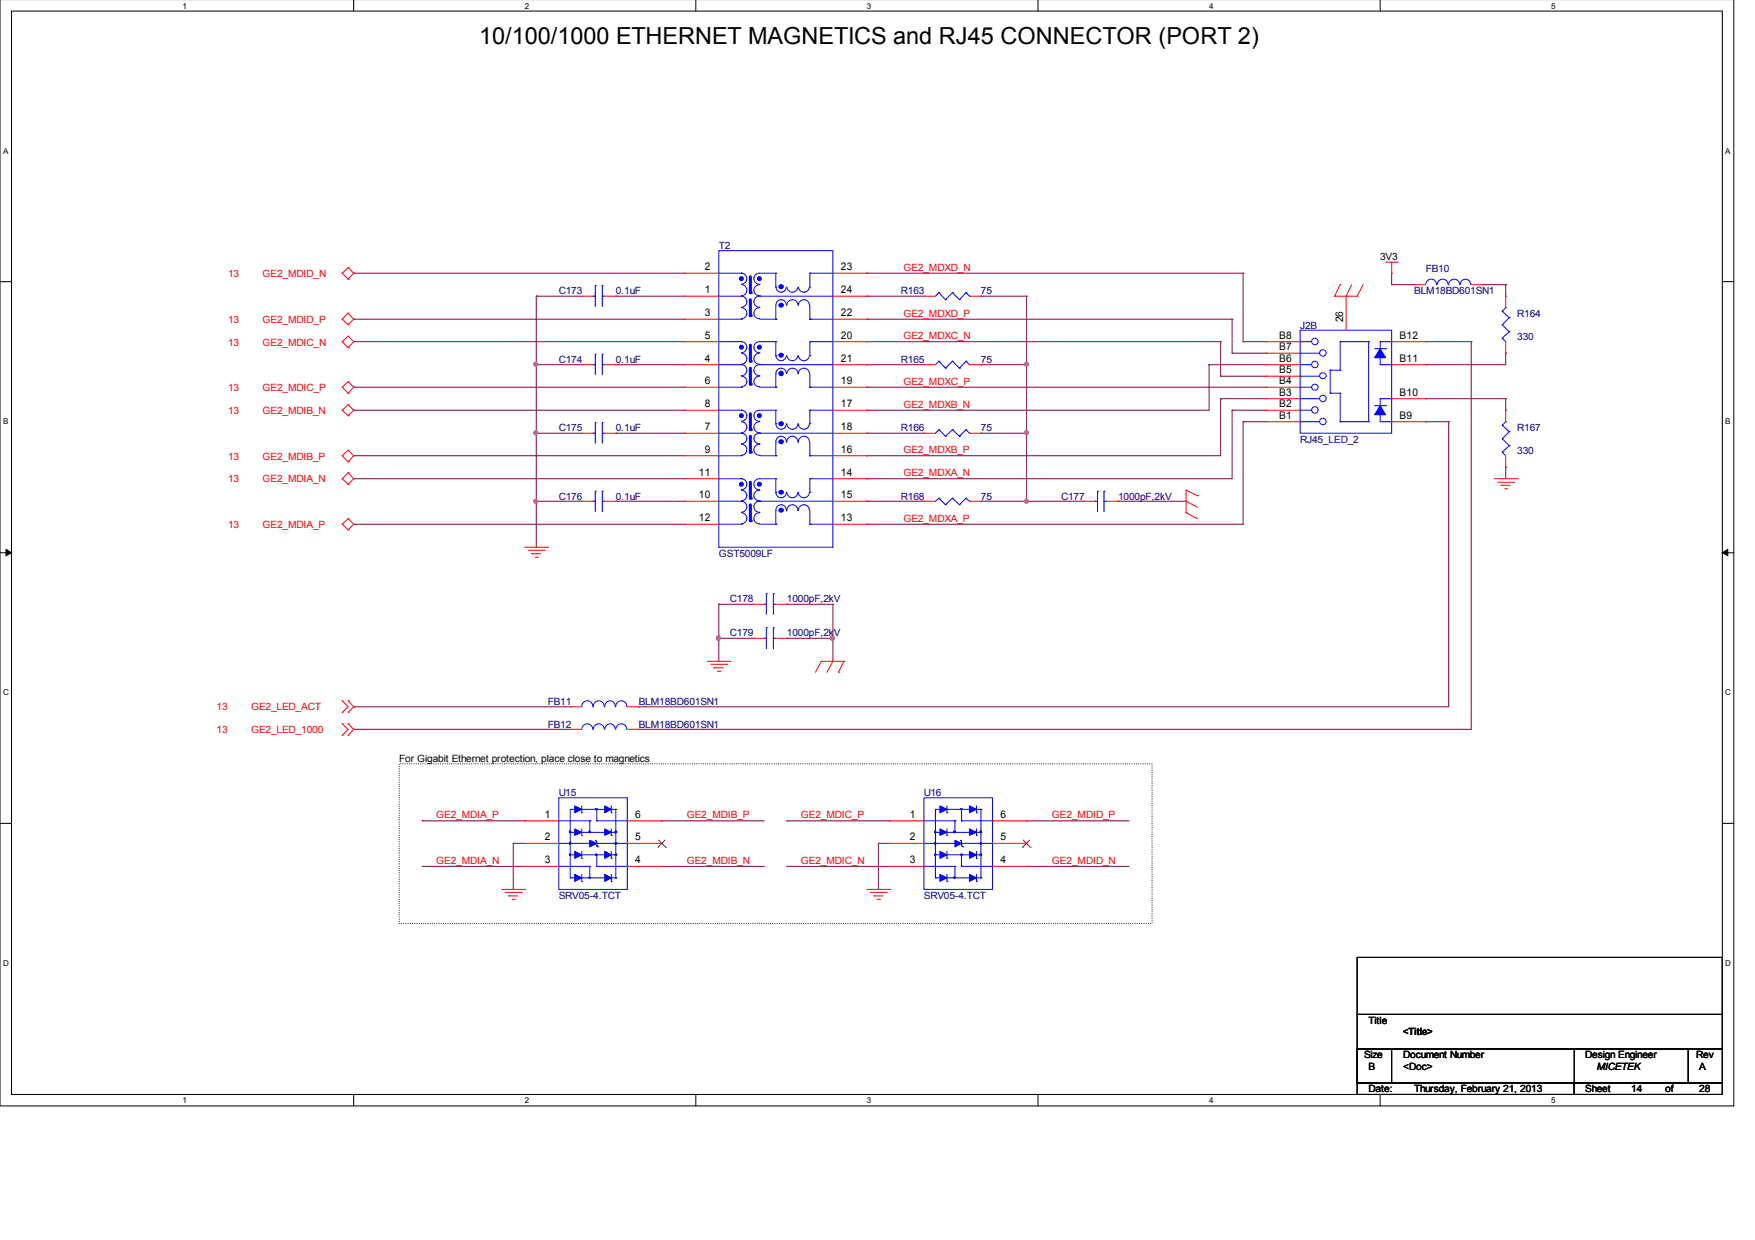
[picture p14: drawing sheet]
<svg xmlns="http://www.w3.org/2000/svg" width="297mm" height="210mm" viewBox="0 0 297 210" stroke-linecap="round" stroke-linejoin="round" font-family="sans-serif">
<defs><g id="words">
<text font-size="4" x="81.1" y="7.5">10/100/1000 ETHERNET MAGNETICS and RJ45 CONNECTOR (PORT 2)</text>
<g font-size="1.8">
<text x="119.3" y="45.7">2</text>
<text x="142.3" y="45.7">23</text>
<text x="119.3" y="49.6">1</text>
<text x="119.3" y="53.5">3</text>
<text x="142.3" y="53.5">22</text>
<text x="142.3" y="49.6">24</text>
<text x="119.3" y="57.3">5</text>
<text x="142.3" y="57.3">20</text>
<text x="216.5" y="59.3">B7</text>
<text x="216.5" y="57.3">B8</text>
<text x="227.3" y="54.5" transform="rotate(-90 227.3 54.5)">26</text>
<text x="236.9" y="57.3">B12</text>
<text x="119.3" y="61.2">4</text>
<text x="119.3" y="65">6</text>
<text x="142.3" y="65">19</text>
<text x="142.3" y="61.2">21</text>
<text x="216.5" y="65">B4</text>
<text x="216.5" y="63.2">B5</text>
<text x="216.5" y="61.2">B6</text>
<text x="236.9" y="61.2">B11</text>
<text x="119.3" y="68.9">8</text>
<text x="142.3" y="68.9">17</text>
<text x="216.5" y="70.9">B1</text>
<text x="216.5" y="68.9">B2</text>
<text x="216.5" y="67">B3</text>
<text x="236.9" y="70.9">B9</text>
<text x="236.9" y="67">B10</text>
<text x="119.3" y="72.8">7</text>
<text x="119.3" y="76.6">9</text>
<text x="142.3" y="76.6">16</text>
<text x="142.3" y="72.8">18</text>
<text x="118.3" y="80.5">11</text>
<text x="142.3" y="80.5">14</text>
<text x="118.3" y="84.3">10</text>
<text x="118.3" y="88.2">12</text>
<text x="142.3" y="88.2">13</text>
<text x="142.3" y="84.3">15</text>
<text x="92.2" y="138.4">1</text>
<text x="92.2" y="142.3">2</text>
<text x="107.5" y="142.3">5</text>
<text x="107.5" y="138.4">6</text>
<text x="154" y="138.4">1</text>
<text x="154" y="142.3">2</text>
<text x="169.3" y="142.3">5</text>
<text x="169.3" y="138.4">6</text>
<text x="92.2" y="146.1">3</text>
<text x="107.5" y="146.1">4</text>
<text x="154" y="146.1">3</text>
<text x="169.3" y="146.1">4</text>
</g>
<g font-size="1.7" fill="#f00">
<text x="38.6" y="46.9">13</text>
<text x="44.4" y="46.9">GE2_MDID_N</text>
<text x="152.9" y="45.8">GE2_MDXD_N</text>
<text x="152.9" y="53.6">GE2_MDXD_P</text>
<text x="38.6" y="58.5">13</text>
<text x="38.6" y="54.6">13</text>
<text x="44.4" y="58.5">GE2_MDIC_N</text>
<text x="44.4" y="54.6">GE2_MDID_P</text>
<text x="152.9" y="57.4">GE2_MDXC_N</text>
<text x="152.9" y="65.1">GE2_MDXC_P</text>
<text x="38.6" y="70.1">13</text>
<text x="38.6" y="66.2">13</text>
<text x="44.4" y="70.1">GE2_MDIB_N</text>
<text x="44.4" y="66.2">GE2_MDIC_P</text>
<text x="152.9" y="69">GE2_MDXB_N</text>
<text x="38.6" y="77.8">13</text>
<text x="44.4" y="77.8">GE2_MDIB_P</text>
<text x="152.9" y="76.7">GE2_MDXB_P</text>
<text x="38.6" y="81.6">13</text>
<text x="44.4" y="81.6">GE2_MDIA_N</text>
<text x="152.9" y="80.6">GE2_MDXA_N</text>
<text x="38.6" y="89.4">13</text>
<text x="44.4" y="89.4">GE2_MDIA_P</text>
<text x="152.9" y="88.3">GE2_MDXA_P</text>
<text x="36.7" y="124.1">13</text>
<text x="36.7" y="120.2">13</text>
<text x="42.5" y="124.1">GE2_LED_1000</text>
<text x="42.5" y="120.2">GE2_LED_ACT</text>
<text x="73.8" y="138.5">GE2_MDIA_P</text>
<text x="116.2" y="138.5">GE2_MDIB_P</text>
<text x="135.6" y="138.5">GE2_MDIC_P</text>
<text x="178.1" y="138.5">GE2_MDID_P</text>
<text x="73.8" y="146.2">GE2_MDIA_N</text>
<text x="116.2" y="146.2">GE2_MDIB_N</text>
<text x="135.6" y="146.2">GE2_MDIC_N</text>
<text x="178.1" y="146.2">GE2_MDID_N</text>
</g>
<g font-size="1.7" fill="#000080">
<text x="121.7" y="42.1">T2</text>
<text x="241.3" y="46">FB10</text>
<text x="94.6" y="49.8">C173</text>
<text x="104.2" y="49.8">0.1uF</text>
<text x="152.5" y="49.8">R163</text>
<text x="166" y="49.8">75</text>
<text x="239.4" y="49.8">BLM18BD601SN1</text>
<text x="256.8" y="53.7">R164</text>
<text x="220" y="55.6">J2B</text>
<text x="256.8" y="57.5">330</text>
<text x="94.6" y="61.4">C174</text>
<text x="104.2" y="61.4">0.1uF</text>
<text x="152.5" y="61.4">R165</text>
<text x="166" y="61.4">75</text>
<text x="94.6" y="73">C175</text>
<text x="104.2" y="73">0.1uF</text>
<text x="152.5" y="73">R166</text>
<text x="166" y="73">75</text>
<text x="220" y="74.9">RJ45_LED_2</text>
<text x="256.8" y="73">R167</text>
<text x="256.8" y="76.8">330</text>
<text x="94.6" y="84.6">C176</text>
<text x="104.2" y="84.6">0.1uF</text>
<text x="152.5" y="84.6">R168</text>
<text x="166" y="84.6">75</text>
<text x="179.6" y="84.6">C177</text>
<text x="189.2" y="84.6">1000pF,2kV</text>
<text x="121.7" y="94.2">GST5009LF</text>
<text x="123.5" y="102">C178</text>
<text x="133.2" y="102">1000pF,2kV</text>
<text x="123.5" y="107.7">C179</text>
<text x="133.2" y="107.7">1000pF,2kV</text>
<text x="92.7" y="119.3">FB11</text>
<text x="108.1" y="119.3">BLM18BD601SN1</text>
<text x="92.7" y="123.2">FB12</text>
<text x="108.1" y="123.2">BLM18BD601SN1</text>
<text x="94.6" y="134.7">U15</text>
<text x="156.4" y="134.7">U16</text>
<text x="94.6" y="152.2">SRV05-4.TCT</text>
<text x="156.4" y="152.2">SRV05-4.TCT</text>
</g>
<g font-size="1.7">
<text x="233.6" y="44">3V3</text>
<text x="67.6" y="129">For Gigabit Ethernet protection, place close to magnetics</text>
<text x="231.6" y="173.3">Title</text>
<text x="230.9" y="179.2">Size</text>
<text x="237.5" y="179.2">Document Number</text>
<text x="237.5" y="175.3">&lt;Title&gt;</text>
<text x="268.3" y="179.2">Design Engineer</text>
<text x="287.1" y="179.2">Rev</text>
<text x="231.6" y="184.9">Date:</text>
<text x="231.6" y="181.1">B</text>
<text x="237.5" y="181.1">&lt;Doc&gt;</text>
<text x="239.4" y="184.9">Thursday, February 21, 2013</text>
<text x="268.3" y="184.9">Sheet</text>
<text x="270.3" y="181.1">MICETEK</text>
<text x="276.1" y="184.9">14</text>
<text x="281.9" y="184.9">of</text>
<text x="287.6" y="181.1">A</text>
<text x="287.6" y="184.9">28</text>
</g>
<g font-size="1.4">
<text x="30.9" y="1.5">1</text>
<text x="88.8" y="1.5">2</text>
<text x="146.7" y="1.5">3</text>
<text x="204.6" y="1.5">4</text>
<text x="262.6" y="1.5">5</text>
<text x=".5" y="26">A</text>
<text x="292" y="26">A</text>
<text x=".5" y="71.8">B</text>
<text x="292" y="71.8">B</text>
<text x=".5" y="117.7">C</text>
<text x="292" y="117.7">C</text>
<text x=".5" y="163.5">D</text>
<text x="292" y="163.5">D</text>
<text x="30.9" y="186.8">1</text>
<text x="88.8" y="186.8">2</text>
<text x="146.7" y="186.8">3</text>
<text x="204.6" y="186.8">4</text>
<text x="262.6" y="186.8">5</text>
</g>
</g></defs>
<path d="M0 -.1v187.3h293.5v-187.3M1.9 1.9h289.6v183.4h-289.6z" fill="none" stroke="#000" stroke-width=".17"/>
<g fill="#fff">
<path d="M30.9 .2h.7v1.4h-.7z"/>
<path d="M30.9 185.5h.7v1.5h-.7z"/>
</g>
<path d="M59.9 -.1v2M59.9 185.3v1.9" fill="none" stroke="#000" stroke-width=".17"/>
<g fill="#fff">
<path d="M88.8 .2h.7v1.4h-.7z"/>
<path d="M88.8 185.5h.7v1.5h-.7z"/>
</g>
<path d="M117.8 -.1v2M117.8 185.3v1.9" fill="none" stroke="#000" stroke-width=".17"/>
<g fill="#fff">
<path d="M146.7 .2h.7v1.4h-.7z"/>
<path d="M146.7 185.5h.7v1.5h-.7z"/>
</g>
<path d="M175.7 -.1v2M175.7 185.3v1.9" fill="none" stroke="#000" stroke-width=".17"/>
<g fill="#fff">
<path d="M204.6 .2h.7v1.4h-.7z"/>
<path d="M204.6 185.5h.7v1.5h-.7z"/>
</g>
<path d="M233.6 -.1v2M233.6 185.3v1.9" fill="none" stroke="#000" stroke-width=".17"/>
<g fill="#fff">
<path d="M262.6 .2h.6v1.4h-.6z"/>
<path d="M262.6 185.5h.6v1.5h-.6z"/>
<path d="M.5 24.7h.9v1.5h-.9z"/>
<path d="M292 24.7h.9v1.5h-.9z"/>
<path d="M.5 70.5h.9v1.5h-.9z"/>
<path d="M292 70.5h.9v1.5h-.9z"/>
</g>
<path d="M0 47.7h1.9M291.5 47.7h2" fill="none" stroke="#000" stroke-width=".17"/>
<g fill="#fff">
<path d="M.5 116.4h.9v1.5h-.9z"/>
<path d="M292 116.4h.9v1.5h-.9z"/>
</g>
<path d="M0 93.6h1.9M291.5 93.6h2" fill="none" stroke="#000" stroke-width=".17"/>
<path d="M1 93l.9 .6-.9 .5zM291.5 93.6l.9-.6v1.1z" fill="#000" stroke="#000" stroke-width=".17"/>
<g fill="#fff">
<path d="M.5 162.2h.9v1.5h-.9z"/>
<path d="M292 162.2h.9v1.5h-.9z"/>
</g>
<path d="M0 139.4h1.9M291.5 139.4h2M229.7 162.1h61.8v9.6h-61.8zM229.7 171.7h61.8v5.9h-61.8zM229.7 177.6h5.8v5.7h-5.8zM229.7 177.6h56.1v5.7h-56.1zM266.4 177.6h.1M266.4 177.6v5.7M285.8 177.6h5.7v5.7h-5.7zM229.7 183.3h36.7v2h-36.7zM266.4 183.3h25.1v2h-25.1z" fill="none" stroke="#000" stroke-width=".17"/>
<path d="M67.6 129.3h127.4v27h-127.4z" fill="none" stroke="#000" stroke-width=".17" stroke-dasharray="0 .3"/>
<g fill="none" stroke="#800040" stroke-width=".17">
<path d="M59.9 54h.1M59.9 46.2h.1M59.9 57.8h.1M59.9 54h55.9M59.9 46.2h55.9M59.9 57.8h55.9M90.8 50.1h.1M90.8 50.1v42.5M90.8 50.1h7.7M104.2 50.1h.1M104.2 50.1h11.6M146.7 50.1h.1"/>
<path d="M146.7 46.2h.1M146.7 54h.1M146.7 57.8h.1M146.7 50.1h9.7M146.7 54h61.8M146.7 46.2h63.7M146.7 57.8h59.9M166 50.1h.1M166 50.1h7.7M173.7 50.1h.1M173.7 50.1v34.8M206.6 57.8h.1"/>
<path d="M206.6 57.8v5.9M208.5 54h.1M208.5 59.8h.1M208.5 54v5.8M208.5 59.8h5.8M210.4 57.8h.1M210.4 46.2h.1M210.4 57.8h3.9M210.4 46.2v11.6M235.5 48.2h.1M235.5 48.2h3.9M235.5 46.2v2"/>
<path d="M239.4 48.2h.1M241.3 57.8h.1M241.3 57.8h7.7M249 57.8h.1M249 57.8v65.7h-140.9M251 48.2h.1M251 48.2h3.8M254.8 48.2h.1M254.8 59.8h.1M254.8 59.8v1.9h-13.5M254.8 48.2v1.9M59.9 77.1h.1"/>
<path d="M59.9 69.4h.1M59.9 65.5h.1M59.9 69.4h55.9M59.9 65.5h55.9M59.9 77.1h55.9M90.8 61.7h.1M90.8 73.3h.1M90.8 61.7h7.7M90.8 73.3h7.7M104.2 61.7h.1M104.2 73.3h.1M104.2 61.7h11.6"/>
<path d="M104.2 73.3h11.6M146.7 69.4h.1M146.7 65.5h.1M146.7 61.7h.1M146.7 73.3h.1M146.7 77.1h.1M146.7 61.7h9.7M146.7 73.3h9.7M146.7 65.5h67.6M166 61.7h.1M166 73.3h.1M166 61.7h7.7"/>
<path d="M166 73.3h7.7M173.7 61.7h.1M173.7 73.3h.1M204.6 61.7h.1M204.6 61.7h9.7M204.6 61.7v7.7h-57.9M206.6 63.7h.1M206.6 67.5h.1M206.6 63.7h7.7M206.6 67.5v9.6h-59.9M206.6 67.5h7.7M208.5 69.4h.1"/>
<path d="M208.5 69.4h5.8M208.5 69.4v11.6h-61.8M210.4 71.4h.1M210.4 71.4v17.3h-63.7M210.4 71.4h3.9M241.3 61.7h.1M241.3 71.4h.1M241.3 67.5h.1M241.3 67.5h13.5M241.3 71.4h3.9M245.2 71.4h.1M245.2 71.4v48.2h-137.1"/>
<path d="M254.8 79.1h.1M254.8 67.5h.1M254.8 67.5v1.9M254.8 79.1v1.9M59.9 88.7h.1M59.9 81h.1M59.9 88.7h55.9M59.9 81h55.9M90.8 84.9h.1M90.8 84.9h7.7M104.2 84.9h.1M104.2 84.9h11.6"/>
<path d="M146.7 84.9h.1M146.7 81h.1M146.7 88.7h.1M146.7 84.9h9.7M166 84.9h.1M166 84.9h17.4M173.7 84.9h.1M189.2 84.9h.1M189.2 84.9h11.5M59.9 119.6h.1M59.9 119.6h36.6M108.1 119.6h.1"/>
<path d="M121.7 108h.1M121.7 102.3h.1M121.7 102.3v9.6M121.7 102.3h5.7M121.7 108h5.7M133.2 102.3h.1M133.2 108h.1M133.2 102.3h7.8M133.2 108h7.8M141 108h.1M141 102.3h.1M141 102.3v9.6"/>
<path d="M59.9 123.5h.1M59.9 123.5h36.6M71.5 139h.1M71.5 139h17.3M108.1 123.5h.1M112 139h.1M112 139h17.4M133.2 139h.1M133.2 139h17.4M173.7 139h.1M173.7 139h17.4M71.5 146.7h.1"/>
<path d="M71.5 146.7h17.3M86.9 142.8h.1M86.9 142.8h1.9M86.9 142.8v7.8M112 146.7h.1M112 146.7h17.4M133.2 146.7h.1M133.2 146.7h17.4M148.7 142.8h.1M148.7 142.8h1.9M148.7 142.8v7.8M173.7 146.7h.1"/>
<path d="M173.7 146.7h17.4"/>
</g>
<g fill="#f0f" stroke="#f0f" stroke-width=".17">
<circle cx="90.7" cy="61.7" r=".34"/>
<circle cx="90.7" cy="84.9" r=".34"/>
<circle cx="90.7" cy="73.3" r=".34"/>
<circle cx="173.7" cy="61.7" r=".34"/>
<circle cx="173.7" cy="84.9" r=".34"/>
<circle cx="173.7" cy="73.3" r=".34"/>
<circle cx="121.6" cy="108" r=".36"/>
<circle cx="140.9" cy="108" r=".36"/>
</g>
<g fill="none" stroke="#f00" stroke-width=".17">
<path d="M57.9 57.8h.1M57.9 54h.1M57.9 46.2h.1M57.9 57.8l1 1.1M57.9 54l1 1M57.9 46.2l1 1.1M58.9 56.9h.1M58.9 58.9h.1M58.9 53h.1M58.9 55h.1M58.9 45.3h.1M58.9 47.3h.1"/>
<path d="M58.9 56.9l1 .9-1 1.1M58.9 56.9l-1 .9M58.9 53l1 1-1 1M58.9 53l-1 1M58.9 45.3l1 .9-1 1.1M58.9 45.3l-1 .9M98.5 50.1h.1M98.5 50.1h1.9M102.4 50.1h1.8M104.2 50.1h.1M225.9 50.1h.1M225.9 50.1h3.8"/>
<path d="M226.8 48.2h.1M226.8 48.2l-.9 1.9M227.8 50.1h.1M228.8 48.2l-1 1.9M229.7 50.1h.1M230.7 48.2l-1 1.9M234.5 44.4h2M235.5 46.2h.1M235.5 44.4v1.8M236.5 44.4h.1M254.8 59.8h.1M254.8 50.1h.1"/>
<path d="M254.8 50.1v2M254.8 57.8v2M57.9 77.1h.1M57.9 69.4h.1M57.9 65.5h.1M57.9 77.1l1 1.1M57.9 69.4l1 1M57.9 65.5l1 1.1M58.9 76.2h.1M58.9 78.2h.1M58.9 68.5h.1M58.9 70.4h.1"/>
<path d="M58.9 64.6h.1M58.9 66.6h.1M58.9 76.2l1 .9-1 1.1M58.9 76.2l-1 .9M58.9 68.5l1 .9-1 1M58.9 68.5l-1 .9M58.9 64.6l1 .9-1 1.1M58.9 64.6l-1 .9M98.5 73.3h.1M98.5 73.3h1.9M102.4 73.3h1.8M104.2 73.3h.1"/>
<path d="M156.4 73.3h.1M156.4 73.3h1.9M164.1 73.3h1.9M166 73.3h.1M254.8 79.1h.1M254.8 69.4h.1M254.8 69.4v2M254.8 77.1v2M57.9 88.7h.1M57.9 81h.1M57.9 88.7l1 1M57.9 81l1 1"/>
<path d="M58.9 87.8h.1M58.9 89.7h.1M58.9 80h.1M58.9 82h.1M58.9 87.8l1 .9-1 1M58.9 87.8l-1 .9M58.9 80l1 1-1 1M58.9 80l-1 1M88.8 92.6h3.9M89.4 93.1h2.7M90 93.7h.1M90 93.7h1.5"/>
<path d="M90.6 94.3h.3M90.9 94.3h.1M92.1 93.1h.1M92.7 92.6h.1M156.4 84.9h.1M156.4 84.9h1.9M164.1 84.9h1.9M166 84.9h.1M183.4 84.9h.1M183.4 84.9h1.9M187.3 84.9h1.9M189.2 84.9h.1"/>
<path d="M200.7 86.8h.1M200.7 83h.1M200.7 84.9h.1M200.7 86.8l2 1M200.7 83v3.8M200.7 83l2 .9M200.7 84.9l2 1M202.7 83.9h.1M252.9 81h3.9M253.5 81.6h2.7M254.1 82.1h.1M254.1 82.1h1.5"/>
<path d="M254.7 82.7h.3M255 82.7h.1M256.2 81.6h.1M256.8 81h.1M57.9 118.6h.1M57.9 118.6l1 1-1 1M58.9 118.6h.1M58.9 118.6l1 1-1 1M119.7 111.9h3.8M120.3 112.5h2.7M120.8 113h.1M120.8 113h1.6"/>
<path d="M121.4 113.6h.4M121.8 113.6h.1M123 112.5h.1M123.5 111.9h.1M139 111.9h.1M139 111.9h3.8M139 111.9l-1 1.9M141 111.9h.1M141 111.9l-1 1.9M141.9 113.8h.1M142.8 111.9h.1M142.8 111.9l-.9 1.9"/>
<path d="M57.9 124.5h.1M57.9 122.5h.1M57.9 120.6h.1M57.9 122.5l1 1-1 1M58.9 122.5h.1M58.9 124.5h.1M58.9 120.6h.1M58.9 122.5l1 1-1 1M88.8 139h.1M88.8 139h5.8M106.2 139h5.8M112 139h.1"/>
<path d="M84.9 150.6h3.9M85.5 151.1h2.7M86.1 151.7h.1M86.1 151.7h1.5M86.7 152.2h.3M87 152.2h.1M88.2 151.1h.1M88.8 150.6h.1M88.8 142.8h.1M88.8 146.7h.1M88.8 142.8h5.8M88.8 146.7h5.8"/>
<path d="M106.2 142.8h5.8M106.2 146.7h5.8M112 146.7h.1M112 142.8h.1M146.7 150.6h3.9M147.3 151.1h2.7M147.9 151.7h.1M147.9 151.7h1.5M148.5 152.2h.3M148.8 152.2h.1M150 151.1h.1M150.6 150.6h.1"/>
</g>
<g fill="none" stroke="#00f" stroke-width=".17">
<path d="M100.4 50.1h.1M100.4 50.1h.4M100.8 48.4h.1M100.8 48.4v3.5M101.9 48.4h.1M101.9 50.1h.1M101.9 48.4v3.5M101.9 50.1h.5M126.4 51.1a.93 .93 0 0 1-.9 .9M126.4 53a.93 .93 0 0 1-.9 .9M137.1 54h.1M137.1 54h3.9"/>
<path d="M254.3 55h.1M254.3 52.7h.1M254.3 57.2h.1M254.3 55l1.1 1.1M254.3 52.7l1.1 1.1M254.3 57.2l.5 .6M254.8 52.1h.1M254.8 52.1l-.5 .6M255.4 53.8h.1M255.4 56.1h.1M255.4 53.8l-1.1 1.2M255.4 56.1l-1.1 1.1"/>
<path d="M100.4 73.3h.1M100.4 73.3h.4M100.8 71.6h.1M100.8 71.6v3.4M101.9 71.6h.1M101.9 73.3h.1M101.9 71.6v3.4M101.9 73.3h.5M158.9 72.7h.1M158.9 72.7l1.1 1.1M158.9 72.7l-.6 .6M160 73.8h.1"/>
<path d="M161.2 72.7h.1M161.2 72.7l-1.2 1.1M161.2 72.7l1.2 1.1M162.4 73.8h.1M163.5 72.7h.1M163.5 72.7l.6 .6M163.5 72.7l-1.1 1.1M164.1 73.3h.1M254.3 74.3h.1M254.3 72h.1M254.3 76.6h.1M254.3 74.3l1.1 1.2"/>
<path d="M254.3 72l1.1 1.1M254.3 76.6l.5 .5M254.8 71.4h.1M254.8 71.4l-.5 .6M255.4 73.1h.1M255.4 75.5h.1M255.4 73.1l-1.1 1.2M255.4 75.5l-1.1 1.1M158.9 84.3h.1M158.9 84.3l1.1 1.1M158.9 84.3l-.6 .6M160 85.4h.1"/>
<path d="M161.2 84.3h.1M161.2 84.3l-1.2 1.1M161.2 84.3l1.2 1.1M162.4 85.4h.1M163.5 84.3h.1M163.5 84.3l.6 .6M163.5 84.3l-1.1 1.1M164.1 84.9h.1M185.3 84.9h.1M185.3 84.9h.5M185.8 83.2h.1M185.8 83.2v3.4"/>
<path d="M186.9 83.2h.1M186.9 84.9h.1M186.9 83.2v3.4M186.9 84.9h.4M94.6 135.1h11.6v15.5h-11.6zM94.6 139h5.2M98.5 137.6h.1M98.5 136.4v1.2M99.8 139h.1M99.8 139v1.9M101 139h.1M101 139h5.2"/>
<path d="M101 137v2M103.5 137.6h.1M103.5 136.4v1.2M104.2 137h.1M104.2 137h-7.7v11.6M104.2 137v11.6M106.2 139h.1M94.6 146.7h.1M94.6 142.8h.1M94.6 146.7h5.2M94.6 142.8h11.6M96.5 148.6h.1"/>
<path d="M96.5 140.9h7.7M96.5 144.7h7.7M96.5 148.6h7.7M98.5 141.4h.1M98.5 149.2h.1M98.5 145.3h.1M98.5 140.3v1.1M98.5 144.1v1.2M98.5 148v1.2M99.8 146.7h.1M99.8 146.7v1.9M100.8 142.3h.1"/>
<path d="M100.8 142.3l.2 .1v.8M101 143.2h.1M101 146.7h.1M101 146.7h5.2M101 144.7v2M101 143.2l.2 .2M101.2 143.4h.1M103.5 141.4h.1M103.5 149.2h.1M103.5 145.3h.1M103.5 140.3v1.1M103.5 144.1v1.2"/>
<path d="M103.5 148v1.2M104.2 140.9h.1M104.2 144.7h.1M104.2 148.6h.1M106.2 146.7h.1"/>
</g>
<g fill="#00f" stroke="#00f" stroke-width=".17">
<path d="M97.3 136.4l1.2 .6-1.2 .6z" fill-rule="evenodd"/>
<path d="M102.4 136.4l1.1 .6-1.1 .6z" fill-rule="evenodd"/>
<path d="M102.4 140.3l1.1 .6-1.1 .5z" fill-rule="evenodd"/>
<path d="M97.3 140.3l1.2 .6-1.2 .5z" fill-rule="evenodd"/>
<path d="M99.8 142.3l1.2 .5-1.2 .6z" fill-rule="evenodd"/>
<path d="M102.4 144.1l1.1 .6-1.1 .6z" fill-rule="evenodd"/>
<path d="M97.3 144.1l1.2 .6-1.2 .6z" fill-rule="evenodd"/>
<path d="M102.4 148l1.1 .6-1.1 .6z" fill-rule="evenodd"/>
<path d="M97.3 148l1.2 .6-1.2 .6z" fill-rule="evenodd"/>
<path d="M96.4 142.6h.2l-.1 .3z" fill-rule="evenodd"/>
<path d="M96.4 140.7h.2l-.1 .3z" fill-rule="evenodd"/>
<path d="M104.1 144.6l.3 .1-.2 .1h-.1z" fill-rule="evenodd"/>
<path d="M100.8 136.9l.3 .1-.2 .1h-.1z" fill-rule="evenodd"/>
<path d="M99.7 140.7h.2l-.1 .3z" fill-rule="evenodd"/>
<path d="M100.8 144.6l.3 .1-.2 .1h-.1z" fill-rule="evenodd"/>
<circle cx="104.2" cy="142.8" r=".17"/>
<circle cx="104.2" cy="140.8" r=".17"/>
<circle cx="96.5" cy="144.7" r=".13"/>
<circle cx="99.8" cy="148.6" r=".13"/>
</g>
<path d="M111.3 143.4h.1M111.4 142.2l1.3 1.2M112.6 142.2l-1.3 1.2M112.7 143.4h.1" fill="none" stroke="#804000" stroke-width=".17"/>
<path d="M127 46.8v2.7" fill="none" stroke="#00f" stroke-width=".51"/>
<circle cx="127" cy="49.5" r=".25" fill="#00f"/>
<g fill="none" stroke="#00f" stroke-width=".17">
<path d="M121.7 50.1h3.8M125.5 50.1h.1M125.5 46.2a.93 .93 0 0 1 .9 1.1M125.5 48.2a.93 .93 0 0 1 .9 1M127.6 49.2a.92 .92 0 0 0 1 .8M128.6 50.1a.93 .93 0 0 0-1 1 .93 .93 0 0 0 1 .9M128.6 54h2.7M131.3 54h.1M131.3 48.6a.89 .89 0 0 0 .9 .9M132.2 50.7a.9 .9 0 0 0-.9 1M135 48.6a.93 .93 0 0 1-.8 .9M136.1 50.7a.93 .93 0 0 0-1 1"/>
<path d="M137 48.6a.93 .93 0 0 1-.9 .9M137.1 54h.1M137.1 51.7v2.3"/>
</g>
<circle cx="132.2" cy="48.5" r=".36" fill="#00f" stroke="#00f" stroke-width=".17"/>
<path d="M127 50.7v2.7" fill="none" stroke="#00f" stroke-width=".51"/>
<circle cx="127" cy="53.4" r=".25" fill="#00f"/>
<g fill="none" stroke="#00f" stroke-width=".17">
<path d="M121.7 54h3.8M121.7 46.2h3.8M125.5 54h.1M125.5 50.1a.93 .93 0 0 1 .9 1M125.5 52.1a.93 .93 0 0 1 .9 .9M125.5 46.2h.1M126.4 47.3a.92 .92 0 0 1-.9 .8M126.4 49.2a.92 .92 0 0 1-.9 .9M128.6 50.1h.1M128.6 52.1a.93 .93 0 0 0-1 .9 .93 .93 0 0 0 1 .9M128.6 48.2a.93 .93 0 0 0-1 1M128.6 50.1h12.4"/>
<path d="M131.3 48.6h.1M131.3 54h.1M131.3 46.2h-2.7a.93 .93 0 0 0-1 1 .93 .93 0 0 0 1 .9M131.3 46.2h.1M131.3 46.2v2.4M131.3 51.7v2.3M132.2 50.7a.91 .91 0 0 1 .9 1M133.1 48.6a.91 .91 0 0 1-.9 .9M133.2 51.7a.93 .93 0 0 1 .9-1 .93 .93 0 0 1 .9 1M133.2 48.6a.92 .92 0 0 0 1 .9M135.1 48.6a.92 .92 0 0 0 1 .9M136.1 50.7a.93 .93 0 0 1 .9 1"/>
<path d="M137.1 48.6h.1M137.1 46.2h.1M137.1 46.2v2.4M137.1 46.2h3.9M126.4 62.7a.93 .93 0 0 1-.9 .9M126.4 64.6a.92 .92 0 0 1-.9 .9M137.1 65.5h.1M137.1 65.5h3.9"/>
</g>
<g fill="#00f" stroke="#00f" stroke-width=".17">
<circle cx="128.5" cy="47.2" r=".34"/>
<circle cx="132.2" cy="51.7" r=".36"/>
<circle cx="125.5" cy="47.2" r=".34"/>
</g>
<path d="M127 58.4v2.7" fill="none" stroke="#00f" stroke-width=".51"/>
<circle cx="127" cy="61.1" r=".25" fill="#00f"/>
<g fill="none" stroke="#00f" stroke-width=".17">
<path d="M125.5 57.8a.93 .93 0 0 1 .9 1.1M125.5 59.8a.93 .93 0 0 1 .9 .9M121.7 61.7h3.8M125.5 61.7h.1M127.6 60.7a.92 .92 0 0 0 1 .9M128.6 61.7a.93 .93 0 0 0-1 1 .93 .93 0 0 0 1 .9M128.6 65.5h2.7M131.3 65.5h.1M131.3 60.2a.89 .89 0 0 0 .9 .9M132.2 62.3a.89 .89 0 0 0-.9 1M135 60.2a.93 .93 0 0 1-.8 .9M136.1 62.3a.91 .91 0 0 0-1 1"/>
<path d="M137 60.2a.93 .93 0 0 1-.9 .9M137.1 65.5h.1M137.1 63.3v2.2"/>
</g>
<circle cx="132.2" cy="60.1" r=".36" fill="#00f" stroke="#00f" stroke-width=".17"/>
<path d="M127 62.3v2.7" fill="none" stroke="#00f" stroke-width=".51"/>
<circle cx="127" cy="65" r=".25" fill="#00f"/>
<g fill="none" stroke="#00f" stroke-width=".17">
<path d="M121.7 57.8h3.8M125.5 57.8h.1M126.4 58.9a.92 .92 0 0 1-.9 .8M128.6 59.8a.93 .93 0 0 0-1 .9M131.3 57.8h-2.7a.93 .93 0 0 0-1 1 .93 .93 0 0 0 1 .9M131.3 57.8h.1M131.3 57.8v2.4M137.1 57.8h.1M137.1 57.8v2.4M137.1 57.8h3.9M121.7 65.5h3.8M125.5 65.5h.1"/>
<path d="M125.5 61.7a.93 .93 0 0 1 .9 1M125.5 63.7a.9 .9 0 0 1 .9 .9M126.4 76.2a.92 .92 0 0 1-.9 .9M126.4 60.7a.93 .93 0 0 1-.9 1M126.4 74.3a.92 .92 0 0 1-.9 .8M128.6 61.7h.1M128.6 63.7a.89 .89 0 0 0-1 .9 .89 .89 0 0 0 1 .9M128.6 61.7h12.4M131.3 60.2h.1M131.3 65.5h.1M131.3 63.3v2.2M132.2 62.3a.89 .89 0 0 1 .9 1"/>
<path d="M133.1 60.2a.91 .91 0 0 1-.9 .9M133.2 60.2a.92 .92 0 0 0 1 .9M135 63.3a.93 .93 0 0 0-.9-1 .93 .93 0 0 0-.9 1M135.1 60.2a.92 .92 0 0 0 1 .9M136.1 62.3a.89 .89 0 0 1 .9 1M137.1 60.2h.1M137.1 77.1h.1M137.1 77.1h3.9"/>
</g>
<g fill="#00f" stroke="#00f" stroke-width=".17">
<circle cx="128.5" cy="58.8" r=".34"/>
<circle cx="132.2" cy="63.2" r=".38"/>
<circle cx="125.5" cy="58.8" r=".34"/>
</g>
<path d="M127 70v2.7" fill="none" stroke="#00f" stroke-width=".51"/>
<circle cx="127" cy="72.7" r=".25" fill="#00f"/>
<g fill="none" stroke="#00f" stroke-width=".17">
<path d="M121.7 73.3h3.8M125.5 73.3h.1M125.5 69.4a.93 .93 0 0 1 .9 1M125.5 71.4a.93 .93 0 0 1 .9 .9M127.6 72.3a.92 .92 0 0 0 1 .9M128.6 73.3a.89 .89 0 0 0-1 .9 .89 .89 0 0 0 1 .9M128.6 77.1h2.7M131.3 71.7a.9 .9 0 0 0 .9 1M131.3 77.1h.1M132.2 73.8a.91 .91 0 0 0-.9 1.1M135 71.7a.92 .92 0 0 1-.8 1M136.1 73.8a.93 .93 0 0 0-1 1.1"/>
<path d="M137 71.7a.92 .92 0 0 1-.9 1M137.1 77.1h.1M137.1 74.9v2.2"/>
</g>
<circle cx="132.2" cy="71.7" r=".36" fill="#00f" stroke="#00f" stroke-width=".17"/>
<path d="M127 73.8v2.8" fill="none" stroke="#00f" stroke-width=".51"/>
<circle cx="127" cy="76.6" r=".25" fill="#00f"/>
<g fill="none" stroke="#00f" stroke-width=".17">
<path d="M121.7 77.1h3.8M121.7 69.4h3.8M125.5 77.1h.1M125.5 73.3a.9 .9 0 0 1 .9 1M125.5 75.2a.93 .93 0 0 1 .9 1M125.5 69.4h.1M126.4 70.4a.93 .93 0 0 1-.9 .9M126.4 72.3a.93 .93 0 0 1-.9 1M128.6 73.3h.1M128.6 75.2a.93 .93 0 0 0-1 .9 .93 .93 0 0 0 1 1M128.6 71.4a.93 .93 0 0 0-1 .9M128.6 73.3h12.4"/>
<path d="M131.3 71.7h.1M131.3 77.1h.1M131.3 69.4h-2.7a.93 .93 0 0 0-1 1 .93 .93 0 0 0 1 .9M131.3 69.4h.1M131.3 69.4v2.3M131.3 74.9v2.2M132.2 73.8a.92 .92 0 0 1 .9 1.1M133.1 71.7a.92 .92 0 0 1-.9 1M133.2 71.7a.92 .92 0 0 0 1 1M135 74.9a.93 .93 0 0 0-.9-1.1 .93 .93 0 0 0-.9 1.1M135.1 71.7a.92 .92 0 0 0 1 1M136.1 73.8a.92 .92 0 0 1 .9 1.1"/>
<path d="M137.1 71.7h.1M137.1 69.4h.1M137.1 69.4v2.3M137.1 69.4h3.9M126.4 85.9a.92 .92 0 0 1-.9 .8M126.4 87.8a.92 .92 0 0 1-.9 .9M137.1 88.7h.1M137.1 88.7h3.9"/>
</g>
<g fill="#00f" stroke="#00f" stroke-width=".17">
<circle cx="128.5" cy="70.4" r=".34"/>
<circle cx="132.2" cy="74.8" r=".36"/>
<circle cx="125.5" cy="70.4" r=".34"/>
</g>
<path d="M127 81.6v2.7" fill="none" stroke="#00f" stroke-width=".51"/>
<circle cx="127" cy="84.3" r=".25" fill="#00f"/>
<g fill="none" stroke="#00f" stroke-width=".17">
<path d="M121.7 84.9h3.8M125.5 84.9h.1M125.5 81a.93 .93 0 0 1 .9 1M125.5 83a.9 .9 0 0 1 .9 .9M127.6 83.9a.92 .92 0 0 0 1 .9M128.6 84.9a.93 .93 0 0 0-1 .9 .93 .93 0 0 0 1 .9M128.6 88.7h2.7M131.3 83.3a.9 .9 0 0 0 .9 1M131.3 88.7h.1M132.2 85.4a.91 .91 0 0 0-.9 1.1M135 83.3a.92 .92 0 0 1-.8 1M136.1 85.4a.93 .93 0 0 0-1 1.1"/>
<path d="M137 83.3a.92 .92 0 0 1-.9 1M137.1 88.7h.1M137.1 86.5v2.2"/>
</g>
<circle cx="132.2" cy="83.3" r=".36" fill="#00f" stroke="#00f" stroke-width=".17"/>
<path d="M127 85.4v2.8" fill="none" stroke="#00f" stroke-width=".51"/>
<circle cx="127" cy="88.2" r=".25" fill="#00f"/>
<g fill="none" stroke="#00f" stroke-width=".17">
<path d="M100.8 60h.1M100.8 60v3.4M101.9 60h.1M101.9 60v3.4M121.7 42.4h19.3v50.2h-19.3zM158.9 49.5h.1M158.9 49.5l1.1 1.2M158.9 49.5l-.6 .6M160 50.7h.1M161.2 49.5h.1M161.2 49.5l-1.2 1.2M161.2 49.5l1.2 1.2"/>
<path d="M162.4 50.7h.1M163.5 49.5h.1M163.5 49.5l.6 .6M163.5 49.5l-1.1 1.2M164.1 50.1h.1M220 55.9h15.5v17.4h-15.5zM220 59.8h.1M220 57.8h.1M220 59.8h3.4M220 57.8h2M226.8 57.8h.1M226.8 57.8v4.9"/>
<path d="M226.8 57.8h4.8M231.6 57.8h.1M231.6 57.8v13.6M232.7 59h1.8M233.6 57.8h.1M233.6 57.8v3.9h1.9M233.6 57.8h1.9M234.5 59h.1M235.5 57.8h.1M241.3 48.2a.93 .93 0 0 1 .9-.9 .93 .93 0 0 1 1 .9M243.2 48.2a.93 .93 0 0 1 1-.9 .93 .93 0 0 1 .9 .9M245.2 48.2a.93 .93 0 0 1 .9-.9 .93 .93 0 0 1 1 .9"/>
<path d="M247.1 48.2a.89 .89 0 0 1 .9-.9 .89 .89 0 0 1 .9 .9M100.4 61.7h.1M100.4 61.7h.4M101.9 61.7h.1M101.9 61.7h.5M158.9 61.1h.1M158.9 61.1l1.1 1.2M158.9 61.1l-.6 .6M160 62.3h.1M161.2 61.1h.1M161.2 61.1l-1.2 1.2M161.2 61.1l1.2 1.2"/>
<path d="M162.4 62.3h.1M163.5 61.1h.1M163.5 61.1l.6 .6M163.5 61.1l-1.1 1.2M164.1 61.7h.1M220 71.4h.1M220 67.5h.1M220 63.7h.1M220 61.7h.1M220 65.5h.1M220 69.4h.1M220 71.4h3.4"/>
<path d="M220 67.5h3.4M220 63.7h3.4M220 61.7h2M220 65.5h2M220 69.4h2M225.1 62.7h.1M225.1 66.6h.1M225.1 62.7h1.7M225.1 66.6h1.7M225.1 62.7v3.9M226.8 66.6h.1M226.8 71.4h.1"/>
<path d="M226.8 62.7h.1M226.8 71.4h4.8M226.8 66.6v4.8M231.6 71.4h.1M232.7 68.7h1.8M233.6 67.5h.1M233.6 67.5v3.9h1.9M233.6 67.5h1.9M234.5 68.7h.1M235.5 71.4h.1M235.5 67.5h.1M235.5 61.7h.1"/>
<path d="M100.4 84.9h.1M100.4 84.9h.4M100.8 83.2h.1M100.8 83.2v3.4M101.9 83.2h.1M101.9 84.9h.1M101.9 84.9h.5M101.9 83.2v3.4M121.7 88.7h3.8M121.7 81h3.8M125.5 88.7h.1M125.5 84.9a.93 .93 0 0 1 .9 1"/>
<path d="M125.5 86.8a.93 .93 0 0 1 .9 1M125.5 81h.1M126.4 82a.93 .93 0 0 1-.9 .9M126.4 83.9a.92 .92 0 0 1-.9 .9M128.6 84.9h.1M128.6 86.8a.93 .93 0 0 0-1 .9 .93 .93 0 0 0 1 1M128.6 83a.91 .91 0 0 0-1 .9M128.6 84.9h12.4M131.3 83.3h.1M131.3 88.7h.1M131.3 81h-2.7a.93 .93 0 0 0-1 1 .93 .93 0 0 0 1 .9M131.3 81h.1"/>
<path d="M131.3 81v2.3M131.3 86.5v2.2M132.2 85.4a.92 .92 0 0 1 .9 1.1M133.1 83.3a.92 .92 0 0 1-.9 1M133.2 83.3a.92 .92 0 0 0 1 1M135 86.5a.93 .93 0 0 0-.9-1.1 .93 .93 0 0 0-.9 1.1M135.1 83.3a.92 .92 0 0 0 1 1M136.1 85.4a.92 .92 0 0 1 .9 1.1M137.1 83.3h.1M137.1 81h.1M137.1 81v2.3M137.1 81h3.9"/>
<path d="M100.3 119.6a.93 .93 0 0 0-.9-1 .93 .93 0 0 0-.9 1M102.3 119.6a.93 .93 0 0 0-1-1 .93 .93 0 0 0-.9 1M104.1 119.6a.89 .89 0 0 0-.9-1 .89 .89 0 0 0-.8 1M106.1 119.6a.93 .93 0 0 0-.9-1 .93 .93 0 0 0-1 1M129.4 102.3h.1M129.4 108h.1M129.4 102.3h.3M129.4 108h.3M129.7 100.5h.1M129.7 106.3h.1M129.7 100.5v3.5M129.7 106.3v3.5"/>
<path d="M130.9 100.5h.1M130.9 102.3h.1M130.9 106.3h.1M130.9 108h.1M130.9 100.5v3.5M130.9 106.3v3.5M130.9 102.3h.4M130.9 108h.4M98.5 123.5a.93 .93 0 0 1 .9-1 .93 .93 0 0 1 .9 1M100.4 123.5a.93 .93 0 0 1 .9-1 .93 .93 0 0 1 1 1M102.4 123.5a.89 .89 0 0 1 .9-1 .89 .89 0 0 1 .8 1M104.2 123.5a.93 .93 0 0 1 1-1 .93 .93 0 0 1 .9 1"/>
<path d="M156.4 135.1h11.6v15.5h-11.6zM156.4 139h5.2M160.3 137.6h.1M160.3 136.4v1.2M161.6 139h.1M161.6 139v1.9M162.7 139h.1M162.7 139h5.3M162.7 137v2M165.3 137.6h.1M165.3 136.4v1.2M166 137h.1"/>
<path d="M166 137h-7.7v11.6M166 137v11.6M168 139h.1M156.4 146.7h.1M156.4 142.8h.1M156.4 146.7h5.2M156.4 142.8h11.6M158.3 148.6h.1M158.3 140.9h7.7M158.3 144.7h7.7M158.3 148.6h7.7M160.3 141.4h.1"/>
<path d="M160.3 149.2h.1M160.3 145.3h.1M160.3 140.3v1.1M160.3 144.1v1.2M160.3 148v1.2M161.6 146.7h.1M161.6 146.7v1.9M162.6 142.3h.1M162.6 142.3l.1 .1v.8M162.7 143.2h.1M162.7 146.7h.1M162.7 146.7h5.3"/>
<path d="M162.7 144.7v2M162.7 143.2l.3 .2M163 143.4h.1M165.3 141.4h.1M165.3 149.2h.1M165.3 145.3h.1M165.3 140.3v1.1M165.3 144.1v1.2M165.3 148v1.2M166 140.9h.1M166 144.7h.1M166 148.6h.1"/>
<path d="M168 146.7h.1"/>
<circle cx="222.5" cy="57.8" r=".55"/>
<circle cx="223.9" cy="59.7" r=".55"/>
<circle cx="222.5" cy="69.4" r=".55"/>
<circle cx="222.5" cy="61.7" r=".55"/>
<circle cx="222.6" cy="65.5" r=".53"/>
<circle cx="223.9" cy="67.5" r=".55"/>
<circle cx="223.9" cy="71.3" r=".55"/>
<circle cx="223.9" cy="63.6" r=".53"/>
</g>
<g fill="#00f" stroke="#00f" stroke-width=".17">
<path d="M233.6 68.7l.9 1.5h-1.8z" fill-rule="evenodd"/>
<path d="M233.6 59l.9 1.6h-1.8z" fill-rule="evenodd"/>
<path d="M159.1 136.4l1.2 .6-1.2 .6z" fill-rule="evenodd"/>
<path d="M164.1 136.4l1.2 .6-1.2 .6z" fill-rule="evenodd"/>
<path d="M164.1 140.3l1.2 .6-1.2 .5z" fill-rule="evenodd"/>
<path d="M159.1 140.3l1.2 .6-1.2 .5z" fill-rule="evenodd"/>
<path d="M161.6 142.3l1.1 .5-1.1 .6z" fill-rule="evenodd"/>
<path d="M164.1 144.1l1.2 .6-1.2 .6z" fill-rule="evenodd"/>
<path d="M159.1 144.1l1.2 .6-1.2 .6z" fill-rule="evenodd"/>
<path d="M164.1 148l1.2 .6-1.2 .6z" fill-rule="evenodd"/>
<path d="M159.1 148l1.2 .6-1.2 .6z" fill-rule="evenodd"/>
<path d="M158.2 142.6h.2l-.1 .3z" fill-rule="evenodd"/>
<path d="M165.9 142.6h.2l-.1 .3z" fill-rule="evenodd"/>
<path d="M158.2 140.7h.2l-.1 .3z" fill-rule="evenodd"/>
<path d="M165.9 140.7h.2l-.1 .3z" fill-rule="evenodd"/>
<path d="M162.6 136.9l.3 .1-.2 .1h-.1z" fill-rule="evenodd"/>
<path d="M161.4 148.5l.3 .1-.2 .1h-.1z" fill-rule="evenodd"/>
<path d="M162.6 144.6l.3 .1-.2 .1h-.1z" fill-rule="evenodd"/>
<circle cx="128.5" cy="82" r=".34"/>
<circle cx="132.2" cy="86.4" r=".36"/>
<circle cx="125.5" cy="82" r=".34"/>
<circle cx="158.3" cy="144.7" r=".13"/>
<circle cx="166" cy="144.7" r=".13"/>
<circle cx="161.5" cy="140.8" r=".17"/>
</g>
<g fill="none" stroke="#f00" stroke-width=".17">
<path d="M115.8 50.1h.1M115.8 46.2h.1M115.8 54h.1M115.8 57.8h.1M115.8 50.1h5.9M115.8 46.2h5.9M115.8 54h5.9M115.8 57.8h5.9M141 50.1h5.7M141 46.2h5.7M141 54h5.7M141 57.8h5.7"/>
<path d="M146.7 57.8h.1M146.7 54h.1M146.7 46.2h.1M146.7 50.1h.1M156.4 50.1h.1M156.4 50.1h1.9M164.1 50.1h1.9M166 50.1h.1M214.3 59.8h.1M214.3 57.8h.1M214.3 57.8h5.7M214.3 59.8h5.7"/>
<path d="M227.8 50.1h.1M227.8 50.1v5.8M235.5 57.8h5.8M239.4 48.2h.1M239.4 48.2h1.9M241.3 57.8h.1M249 48.2h2M251 48.2h.1M98.5 61.7h.1M98.5 61.7h1.9M102.4 61.7h1.8M104.2 61.7h.1"/>
<path d="M115.8 61.7h.1M115.8 65.5h.1M115.8 73.3h.1M115.8 69.4h.1M115.8 77.1h.1M115.8 61.7h5.9M115.8 65.5h5.9M115.8 73.3h5.9M115.8 69.4h5.9M115.8 77.1h5.9M141 61.7h5.7M141 65.5h5.7"/>
<path d="M141 73.3h5.7M141 69.4h5.7M141 77.1h5.7M146.7 77.1h.1M146.7 69.4h.1M146.7 73.3h.1M146.7 65.5h.1M146.7 61.7h.1M156.4 61.7h.1M156.4 61.7h1.9M164.1 61.7h1.9M166 61.7h.1"/>
<path d="M214.3 71.4h.1M214.3 69.4h.1M214.3 67.5h.1M214.3 65.5h.1M214.3 63.7h.1M214.3 61.7h.1M214.3 61.7h5.7M214.3 65.5h5.7M214.3 69.4h5.7M214.3 71.4h5.7M214.3 67.5h5.7M214.3 63.7h5.7"/>
<path d="M235.5 61.7h5.8M235.5 71.4h5.8M235.5 67.5h5.8M241.3 71.4h.1M241.3 67.5h.1M241.3 61.7h.1M98.5 84.9h.1M98.5 84.9h1.9M102.4 84.9h1.8M104.2 84.9h.1M115.8 84.9h.1M115.8 81h.1"/>
<path d="M115.8 88.7h.1M115.8 84.9h5.9M115.8 81h5.9M115.8 88.7h5.9M141 84.9h5.7M141 81h5.7M141 88.7h5.7M146.7 88.7h.1M146.7 81h.1M146.7 84.9h.1M96.5 119.6h.1M96.5 119.6h2"/>
<path d="M106.2 119.6h1.9M108.1 119.6h.1M127.4 102.3h.1M127.4 108h.1M127.4 102.3h2M127.4 108h2M131.3 102.3h1.9M131.3 108h1.9M133.2 102.3h.1M133.2 108h.1M96.5 123.5h.1M96.5 123.5h2"/>
<path d="M106.2 123.5h1.9M108.1 123.5h.1M150.6 139h.1M150.6 139h5.8M168 139h5.7M173.7 139h.1M150.6 142.8h.1M150.6 146.7h.1M150.6 142.8h5.8M150.6 146.7h5.8M168 142.8h5.7M168 146.7h5.7"/>
<path d="M173.7 146.7h.1M173.7 142.8h.1"/>
</g>
<path d="M173.1 143.4h.1M173.1 142.2l1.3 1.2M174.3 142.2l-1.2 1.2M174.4 143.4h.1" fill="none" stroke="#804000" stroke-width=".17"/>
<g fill="#f0f" stroke="#f0f" stroke-width=".17">
<circle cx="90.7" cy="61.7" r=".34"/>
<circle cx="90.7" cy="84.9" r=".34"/>
<circle cx="90.7" cy="73.3" r=".34"/>
<circle cx="173.7" cy="61.7" r=".34"/>
<circle cx="173.7" cy="84.9" r=".34"/>
<circle cx="173.7" cy="73.3" r=".34"/>
<circle cx="121.6" cy="108" r=".36"/>
<circle cx="140.9" cy="108" r=".36"/>
</g>
<use href="#words"/>
</svg>
